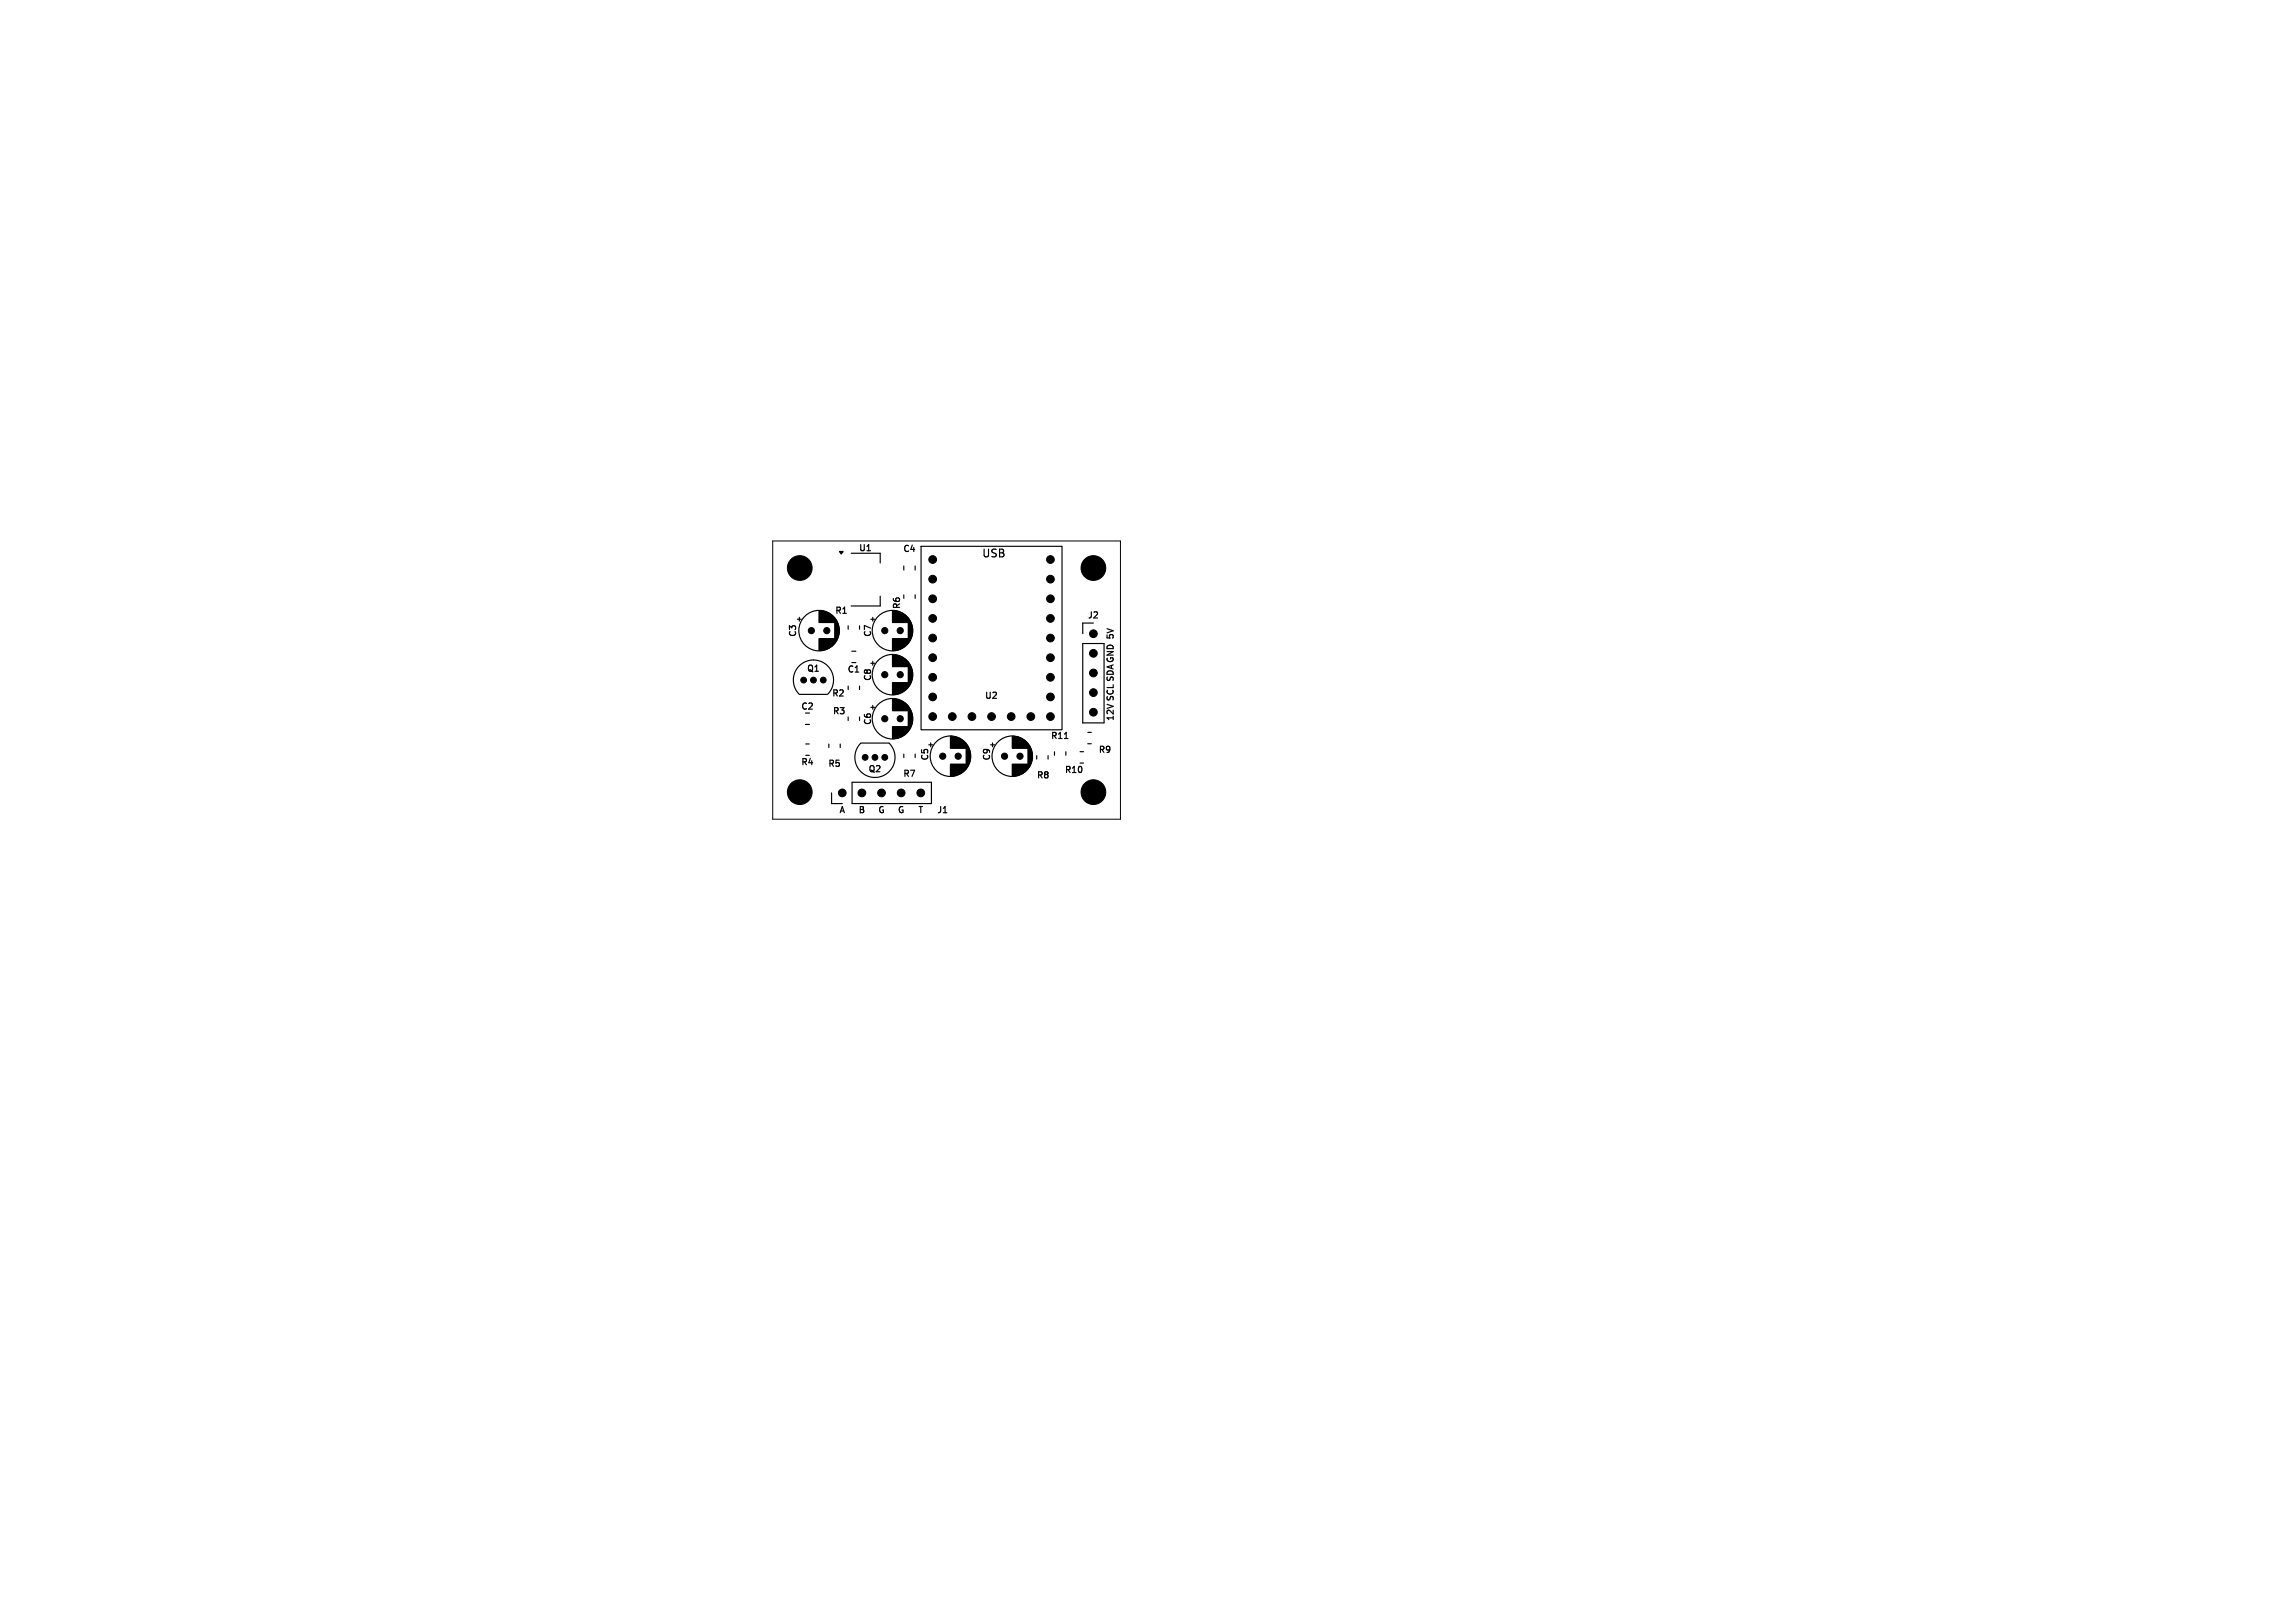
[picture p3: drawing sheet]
<svg xmlns="http://www.w3.org/2000/svg" width="297mm" height="210mm" viewBox="0 0 297 210" stroke-linecap="round" stroke-linejoin="round" font-family="sans-serif">
<defs><g id="words">
<text font-size="1.4" x="127" y="72.3">USB</text>
<g font-size="1.1">
<text x="111.1" y="71.5">U1</text>
<text x="116.8" y="71.6">C4</text>
<text x="103.2" y="82.5" transform="rotate(-90 103.2 82.5)">C3</text>
<text x="108" y="79.6">R1</text>
<text x="112.9" y="82.5" transform="rotate(-90 112.9 82.5)">C7</text>
<text x="116.7" y="78.9" transform="rotate(-90 116.7 78.9)">R6</text>
<text x="140.7" y="80.2">J2</text>
<text x="104.3" y="87.1">Q1</text>
<text x="109.6" y="87.2">C1</text>
<text x="112.9" y="88.2" transform="rotate(-90 112.9 88.2)">C8</text>
<text x="103.6" y="92">C2</text>
<text x="107.6" y="90.3">R2</text>
<text x="107.7" y="92.6">R3</text>
<text x="112.9" y="93.9" transform="rotate(-90 112.9 93.9)">C6</text>
<text x="127.4" y="90.6">U2</text>
<text x="135.9" y="95.8">R11</text>
<text x="144.3" y="93.4" transform="rotate(-90 144.3 93.4)">12V SCL SDAGND 5V</text>
<text x="103.6" y="99.2">R4</text>
<text x="107.1" y="99.4">R5</text>
<text x="112.3" y="100.1">Q2</text>
<text x="116.8" y="100.7">R7</text>
<text x="120.3" y="98.5" transform="rotate(-90 120.3 98.5)">C5</text>
<text x="128.3" y="98.5" transform="rotate(-90 128.3 98.5)">C9</text>
<text x="134.1" y="100.9">R8</text>
<text x="137.7" y="100.2">R10</text>
<text x="142.1" y="97.6">R9</text>
<text x="108.5" y="105.4">A</text>
<text x="111" y="105.4">B</text>
<text x="113.5" y="105.4">G</text>
<text x="116.1" y="105.4">G</text>
<text x="118.7" y="105.4">T</text>
<text x="121.2" y="105.4">J1</text>
</g>
</g></defs>
<g fill="none" stroke="#000" stroke-width=".15">
<path d="M103.4 79.9v.5M106 79v1.6M106.1 79v1.6M106.2 79v1.6M106.3 79v1.6M106.4 79v1.6M106.4 79.1v1.5M106.5 79.1v1.5M106.6 79.1v1.5M106.7 79.1v1.5M106.8 79.1v1.5M106.8 79.2v1.4"/>
<path d="M106.9 79.2v1.4M107 79.2v1.4M107.1 79.3v1.3M107.2 79.3v1.3M107.3 79.4v1.2M107.4 79.4v1.2M107.4 79.5v1.1M107.5 79.5v1.1M107.6 79.5v1.1M107.6 79.6v1M107.7 79.6v1M107.7 79.7v.9"/>
<path d="M107.8 79.7v.9M107.8 79.8v.8M107.9 79.8v.8M107.9 79.9v.7M108 79.9v.7M108 80v3.2M110.1 71.6h3.8v1.3M112.9 79.9v.5M113.9 77.2v1.2h-3.8M115.5 79v1.6M115.6 79v1.6M115.7 79v1.6"/>
<path d="M115.8 79v1.6M115.9 79v1.6M115.9 79.1v1.5M116 79.1v1.5M116.1 79.1v1.5M116.2 79.1v1.5M116.3 79.1v1.5M116.3 79.2v1.4M116.4 79.2v1.4M116.5 79.2v1.4M116.6 79.3v1.3M116.7 79.3v1.3"/>
<path d="M116.8 79.4v1.2M116.9 79.4v1.2M116.9 79.5v1.1M117 73.2v.6M117 77v.4M117 79.5v1.1M117.1 79.5v1.1M117.1 79.6v1M117.2 79.6v1M117.2 79.7v.9M117.3 79.7v.9M117.3 79.8v.8"/>
<path d="M117.4 79.8v.8M117.4 79.9v.7M117.5 79.9v.7M117.5 80v3.2M118.4 73.2v.6M118.4 77v.4M119.2 70.7h18.2v23.7h-18.2zM103.2 80.1h.5M103.4 89.8a2.6 2.6 0 0 1 0-3.6 2.6 2.6 0 0 1 3.7 0 2.6 2.6 0 0 1 0 3.6M103.5 89.9h3.6M104.2 93.7h.6M104.3 96.3h.4"/>
<path d="M104.3 97.7h.4M106 82.6v1.6M106.1 82.6v1.6M106.2 82.6v1.6M106.3 82.6v1.6M106.4 82.6v1.6M106.4 82.6v1.5M106.5 82.6v1.5M106.6 82.6v1.5M106.7 82.6v1.5M106.8 82.6v1.5M106.8 82.6v1.4"/>
<path d="M106.9 82.6v1.4M107 82.6v1.4M107.1 82.6v1.3M107.2 82.6v1.3M107.3 96.3v.4M107.3 82.6v1.2M107.4 82.6v1.2M107.4 82.6v1.1M107.5 82.6v1.1M107.6 82.6v1.1M107.6 82.6v1M107.7 82.6v1"/>
<path d="M107.7 82.6v.9M107.8 82.6v.9M107.8 82.6v.8M107.9 82.6v.8M107.9 82.6v.7M108 82.6v.7M108.1 80v3.2M108.1 80.1v3M108.2 80.2v2.8M108.2 80.3v2.6M108.3 80.3v2.6M108.3 80.4v2.4"/>
<path d="M108.4 80.5v2.2M108.4 80.6v2M108.4 80.7v1.8M108.5 80.8v1.6M108.5 80.9v1.4M108.6 81.1v1M108.6 81.3v.6M108.7 96.3v.4M109.8 81v.4M109.8 88.8v.4M109.8 92.8v.4M110.2 84.3h.6"/>
<path d="M110.2 85.7h.6M111.2 81v.4M111.2 88.8v.4M111.2 92.8v.4M111.4 96.2a2.6 2.6 0 0 0 0 3.6 2.6 2.6 0 0 0 3.7 0 2.6 2.6 0 0 0 0-3.6M111.4 96.2h3.6M112.7 85.8h.5M112.7 80.1h.5M112.7 91.5h.5M112.9 85.6v.5M112.9 91.3v.5M115.5 82.6v1.6"/>
<path d="M115.5 84.7v1.6M115.5 88.3v1.6M115.5 90.4v1.6M115.5 94v1.6M115.6 82.6v1.6M115.6 84.7v1.6M115.6 88.3v1.6M115.6 90.4v1.6M115.6 94v1.6M115.7 82.6v1.6M115.7 84.7v1.6M115.7 88.3v1.6"/>
<path d="M115.7 90.4v1.6M115.7 94v1.6M115.8 82.6v1.6M115.8 84.7v1.6M115.8 88.3v1.6M115.8 90.4v1.6M115.8 94v1.6M115.9 82.6v1.6M115.9 84.7v1.6M115.9 88.3v1.6M115.9 90.4v1.6M115.9 94v1.6"/>
<path d="M115.9 82.6v1.5M115.9 84.8v1.5M115.9 88.3v1.5M115.9 90.5v1.5M115.9 94v1.5M116 82.6v1.5M116 84.8v1.5M116 88.3v1.5M116 90.5v1.5M116 94v1.5M116.1 82.6v1.5M116.1 84.8v1.5"/>
<path d="M116.1 88.3v1.5M116.1 90.5v1.5M116.1 94v1.5M116.2 82.6v1.5M116.2 84.8v1.5M116.2 88.3v1.5M116.2 90.5v1.5M116.2 94v1.5M116.3 82.6v1.5M116.3 84.8v1.5M116.3 88.3v1.5M116.3 90.5v1.5"/>
<path d="M116.3 94v1.5M116.3 82.6v1.4M116.3 84.9v1.4M116.3 88.3v1.4M116.3 90.6v1.4M116.3 94v1.4M116.4 82.6v1.4M116.4 84.9v1.4M116.4 88.3v1.4M116.4 90.6v1.4M116.4 94v1.4M116.5 82.6v1.4"/>
<path d="M116.5 84.9v1.4M116.5 88.3v1.4M116.5 90.6v1.4M116.5 94v1.4M116.6 82.6v1.3M116.6 85v1.3M116.6 88.3v1.3M116.6 90.7v1.3M116.6 94v1.3M116.7 82.6v1.3M116.7 85v1.3M116.7 88.3v1.3"/>
<path d="M116.7 90.7v1.3M116.7 94v1.3M116.8 82.6v1.2M116.8 85.1v1.2M116.8 88.3v1.2M116.8 90.8v1.2M116.8 94v1.2M116.9 82.6v1.2M116.9 85.1v1.2M116.9 88.3v1.2M116.9 90.8v1.2M116.9 94v1.2"/>
<path d="M116.9 82.6v1.1M116.9 85.2v1.1M116.9 88.3v1.1M116.9 90.9v1.1M116.9 94v1.1M117 97.6v.4M117 82.6v1.1M117 85.2v1.1M117 88.3v1.1M117 90.9v1.1M117 94v1.1M117.1 82.6v1.1"/>
<path d="M117.1 85.2v1.1M117.1 88.3v1.1M117.1 90.9v1.1M117.1 94v1.1M117.1 82.6v1M117.1 85.3v1M117.1 88.3v1M117.1 91v1M117.1 94v1M117.2 82.6v1M117.2 85.3v1M117.2 88.3v1"/>
<path d="M117.2 91v1M117.2 94v1M117.2 82.6v.9M117.2 85.4v.9M117.2 88.3v.9M117.2 91.1v.9M117.2 94v.9M117.3 82.6v.9M117.3 85.4v.9M117.3 88.3v.9M117.3 91.1v.9M117.3 94v.9"/>
<path d="M117.3 82.6v.8M117.3 85.5v.8M117.3 88.3v.8M117.3 91.2v.8M117.3 94v.8M117.4 82.6v.8M117.4 85.5v.8M117.4 88.3v.8M117.4 91.2v.8M117.4 94v.8M117.4 82.6v.7M117.4 85.6v.7"/>
<path d="M117.4 88.3v.7M117.4 91.3v.7M117.4 94v.7M117.5 82.6v.7M117.5 85.6v.7M117.5 88.3v.7M117.5 91.3v.7M117.5 94v.7M117.5 85.7v3.2M117.5 91.4v3.2M117.6 80v3.2M117.6 85.7v3.2"/>
<path d="M117.6 91.4v3.2M117.6 80.1v3M117.6 85.8v3M117.6 91.5v3M117.7 80.2v2.8M117.7 85.9v2.8M117.7 91.6v2.8M117.7 80.3v2.6M117.7 86v2.6M117.7 91.7v2.6M117.8 80.3v2.6M117.8 86v2.6"/>
<path d="M117.8 91.7v2.6M117.8 80.4v2.4M117.8 86.1v2.4M117.8 91.8v2.4M117.9 80.5v2.2M117.9 86.2v2.2M117.9 91.9v2.2M117.9 80.6v2M117.9 86.3v2M117.9 92v2M117.9 80.7v1.8M117.9 86.4v1.8"/>
<path d="M117.9 92.1v1.8M118 80.8v1.6M118 86.5v1.6M118 92.2v1.6M118 80.9v1.4M118 86.6v1.4M118 92.3v1.4M118.1 81.1v1M118.1 86.8v1M118.1 92.5v1M118.1 81.3v.6M118.1 87v.6"/>
<path d="M118.1 92.7v.6M118.4 97.6v.4M120.2 96.4h.5M120.4 96.1v.5M123 95.3v1.5M123 98.9v1.5M123.1 95.3v1.5M123.1 98.9v1.5M123.2 95.3v1.5M123.2 98.9v1.5M123.3 95.3v1.5M123.3 98.9v1.5"/>
<path d="M123.4 95.3v1.5M123.4 98.9v1.5M123.5 95.3v1.5M123.5 98.9v1.5M123.6 95.3v1.5M123.6 98.9v1.5M123.7 95.4v1.4M123.7 98.9v1.4M123.8 95.4v1.4M123.8 98.9v1.4M123.9 95.4v1.4M123.9 98.9v1.4"/>
<path d="M124 95.5v1.3M124 98.9v1.3M124.1 95.5v1.3M124.1 98.9v1.3M124.2 95.5v1.3M124.2 98.9v1.3M124.2 95.6v1.2M124.2 98.9v1.2M124.3 95.6v1.2M124.3 98.9v1.2M124.4 95.7v1.1M124.4 98.9v1.1"/>
<path d="M124.5 95.7v1.1M124.5 98.9v1.1M124.5 95.8v1M124.5 98.9v1M124.6 95.8v1M124.6 98.9v1M124.7 95.9v.9M124.7 98.9v.9M124.8 95.9v.9M124.8 98.9v.9M124.8 96v.8M124.8 98.9v.8"/>
<path d="M124.9 96.1v.7M124.9 98.9v.7M125 96.2v.6M125 98.9v.6M125 96.2v3.3M125.1 96.3v3.1M125.1 96.4v2.9M125.2 96.4v2.9M125.2 96.5v2.7M125.3 96.6v2.5M125.3 96.7v2.3M125.4 96.8v2.1"/>
<path d="M125.4 96.9v1.9M125.5 97v1.7M125.5 97.2v1.3M125.6 97.3v1.1M125.6 97.6v.5M128.2 96.4h.5M128.4 96.1v.5M131 95.3v1.5M131 98.9v1.5M131.1 95.3v1.5M131.1 98.9v1.5M131.2 95.3v1.5"/>
<path d="M131.2 98.9v1.5M131.3 95.3v1.5M131.3 98.9v1.5M131.4 95.3v1.5M131.4 98.9v1.5M131.5 95.3v1.5M131.5 98.9v1.5M131.6 95.3v1.5M131.6 98.9v1.5M131.7 95.4v1.4M131.7 98.9v1.4M131.8 95.4v1.4"/>
<path d="M131.8 98.9v1.4M131.9 95.4v1.4M131.9 98.9v1.4M132 95.5v1.3M132 98.9v1.3M132.1 95.5v1.3M132.1 98.9v1.3M132.2 95.5v1.3M132.2 98.9v1.3M132.2 95.6v1.2M132.2 98.9v1.2M132.3 95.6v1.2"/>
<path d="M132.3 98.9v1.2M132.4 95.7v1.1M132.4 98.9v1.1M132.5 95.7v1.1M132.5 98.9v1.1M132.5 95.8v1M132.5 98.9v1M132.6 95.8v1M132.6 98.9v1M132.7 95.9v.9M132.7 98.9v.9M132.8 95.9v.9"/>
<path d="M132.8 98.9v.9M132.8 96v.8M132.8 98.9v.8M132.9 96.1v.7M132.9 98.9v.7M133 96.2v.6M133 98.9v.6M133 96.2v3.3M133.1 96.3v3.1M133.1 96.4v2.9M133.2 96.4v2.9M133.2 96.5v2.7"/>
<path d="M133.3 96.6v2.5M133.3 96.7v2.3M133.4 96.8v2.1M133.4 96.9v1.9M133.5 97v1.7M133.5 97.2v1.3M133.6 97.3v1.1M133.6 97.6v.5M134.2 97.8v.4M135.6 97.8v.4M136.5 97.3v.4M137.8 95.6h.4"/>
<path d="M137.9 97.3v.4M139.8 97.3h.4M139.8 98.7h.4M140.1 83.3h2.8v10.2h-2.8zM140.8 94.8h.4M140.8 96.2h.4M141.5 80.6h-1.4v1.4M107.6 102.6v1.4h1.4M110.3 101.2h10.2v2.8h-10.2zM122.1 105.2h.4"/>
<circle cx="106" cy="81.6" r="2.62"/>
<circle cx="115.5" cy="87.3" r="2.62"/>
<circle cx="115.5" cy="93" r="2.62"/>
<circle cx="115.5" cy="81.6" r="2.62"/>
<circle cx="123" cy="97.8" r="2.62"/>
<circle cx="131" cy="97.8" r="2.62"/>
</g>
<path d="M108.6 71.4h.5l-.2 .3z" fill="#000" stroke="#000" stroke-width=".15"/>
<path d="M100 70h45v36h-45z" fill="none" stroke="#000" stroke-width=".13"/>
<g fill="#000" stroke="#000" stroke-width=".13">
<circle cx="103.5" cy="73.5" r="1.6"/>
<circle cx="120.7" cy="77.5" r=".5"/>
<circle cx="120.7" cy="72.4" r=".5"/>
<circle cx="120.7" cy="74.9" r=".5"/>
<circle cx="135.9" cy="72.4" r=".5"/>
<circle cx="135.9" cy="77.5" r=".5"/>
<circle cx="135.9" cy="74.9" r=".5"/>
<circle cx="141.5" cy="73.5" r="1.6"/>
<circle cx="104" cy="88" r=".38"/>
<circle cx="105" cy="81.6" r=".4"/>
<circle cx="105.3" cy="88" r=".38"/>
<circle cx="106.5" cy="88" r=".38"/>
<circle cx="107" cy="81.6" r=".4"/>
<circle cx="112" cy="98" r=".37"/>
<circle cx="113.2" cy="98" r=".37"/>
<circle cx="114.5" cy="98" r=".37"/>
<circle cx="114.5" cy="81.6" r=".4"/>
<circle cx="114.5" cy="87.3" r=".4"/>
<circle cx="114.5" cy="93" r=".4"/>
<circle cx="116.5" cy="81.6" r=".4"/>
<circle cx="116.5" cy="87.3" r=".4"/>
<circle cx="116.5" cy="93" r=".4"/>
<circle cx="120.7" cy="80" r=".5"/>
<circle cx="120.7" cy="85.1" r=".5"/>
<circle cx="120.7" cy="92.7" r=".5"/>
<circle cx="120.7" cy="87.6" r=".5"/>
<circle cx="120.7" cy="82.6" r=".5"/>
<circle cx="120.7" cy="90.2" r=".5"/>
<circle cx="122" cy="97.8" r=".4"/>
<circle cx="123.2" cy="92.7" r=".5"/>
<circle cx="124" cy="97.8" r=".4"/>
<circle cx="125.8" cy="92.7" r=".5"/>
<circle cx="128.3" cy="92.7" r=".5"/>
<circle cx="130" cy="97.8" r=".4"/>
<circle cx="130.9" cy="92.7" r=".5"/>
<circle cx="132" cy="97.8" r=".4"/>
<circle cx="133.4" cy="92.7" r=".5"/>
<circle cx="135.9" cy="85.1" r=".5"/>
<circle cx="135.9" cy="82.6" r=".5"/>
<circle cx="135.9" cy="87.6" r=".5"/>
<circle cx="135.9" cy="90.2" r=".5"/>
<circle cx="135.9" cy="80" r=".5"/>
<circle cx="135.9" cy="92.7" r=".5"/>
<circle cx="141.5" cy="89.6" r=".5"/>
<circle cx="141.5" cy="82" r=".5"/>
<circle cx="141.5" cy="84.5" r=".5"/>
<circle cx="141.5" cy="92.2" r=".5"/>
<circle cx="141.5" cy="87.1" r=".5"/>
<circle cx="103.5" cy="102.5" r="1.6"/>
<circle cx="109" cy="102.6" r=".5"/>
<circle cx="111.5" cy="102.6" r=".5"/>
<circle cx="114.1" cy="102.6" r=".5"/>
<circle cx="116.6" cy="102.6" r=".5"/>
<circle cx="119.2" cy="102.6" r=".5"/>
<circle cx="141.5" cy="102.5" r="1.6"/>
</g>
<use href="#words"/>
</svg>
